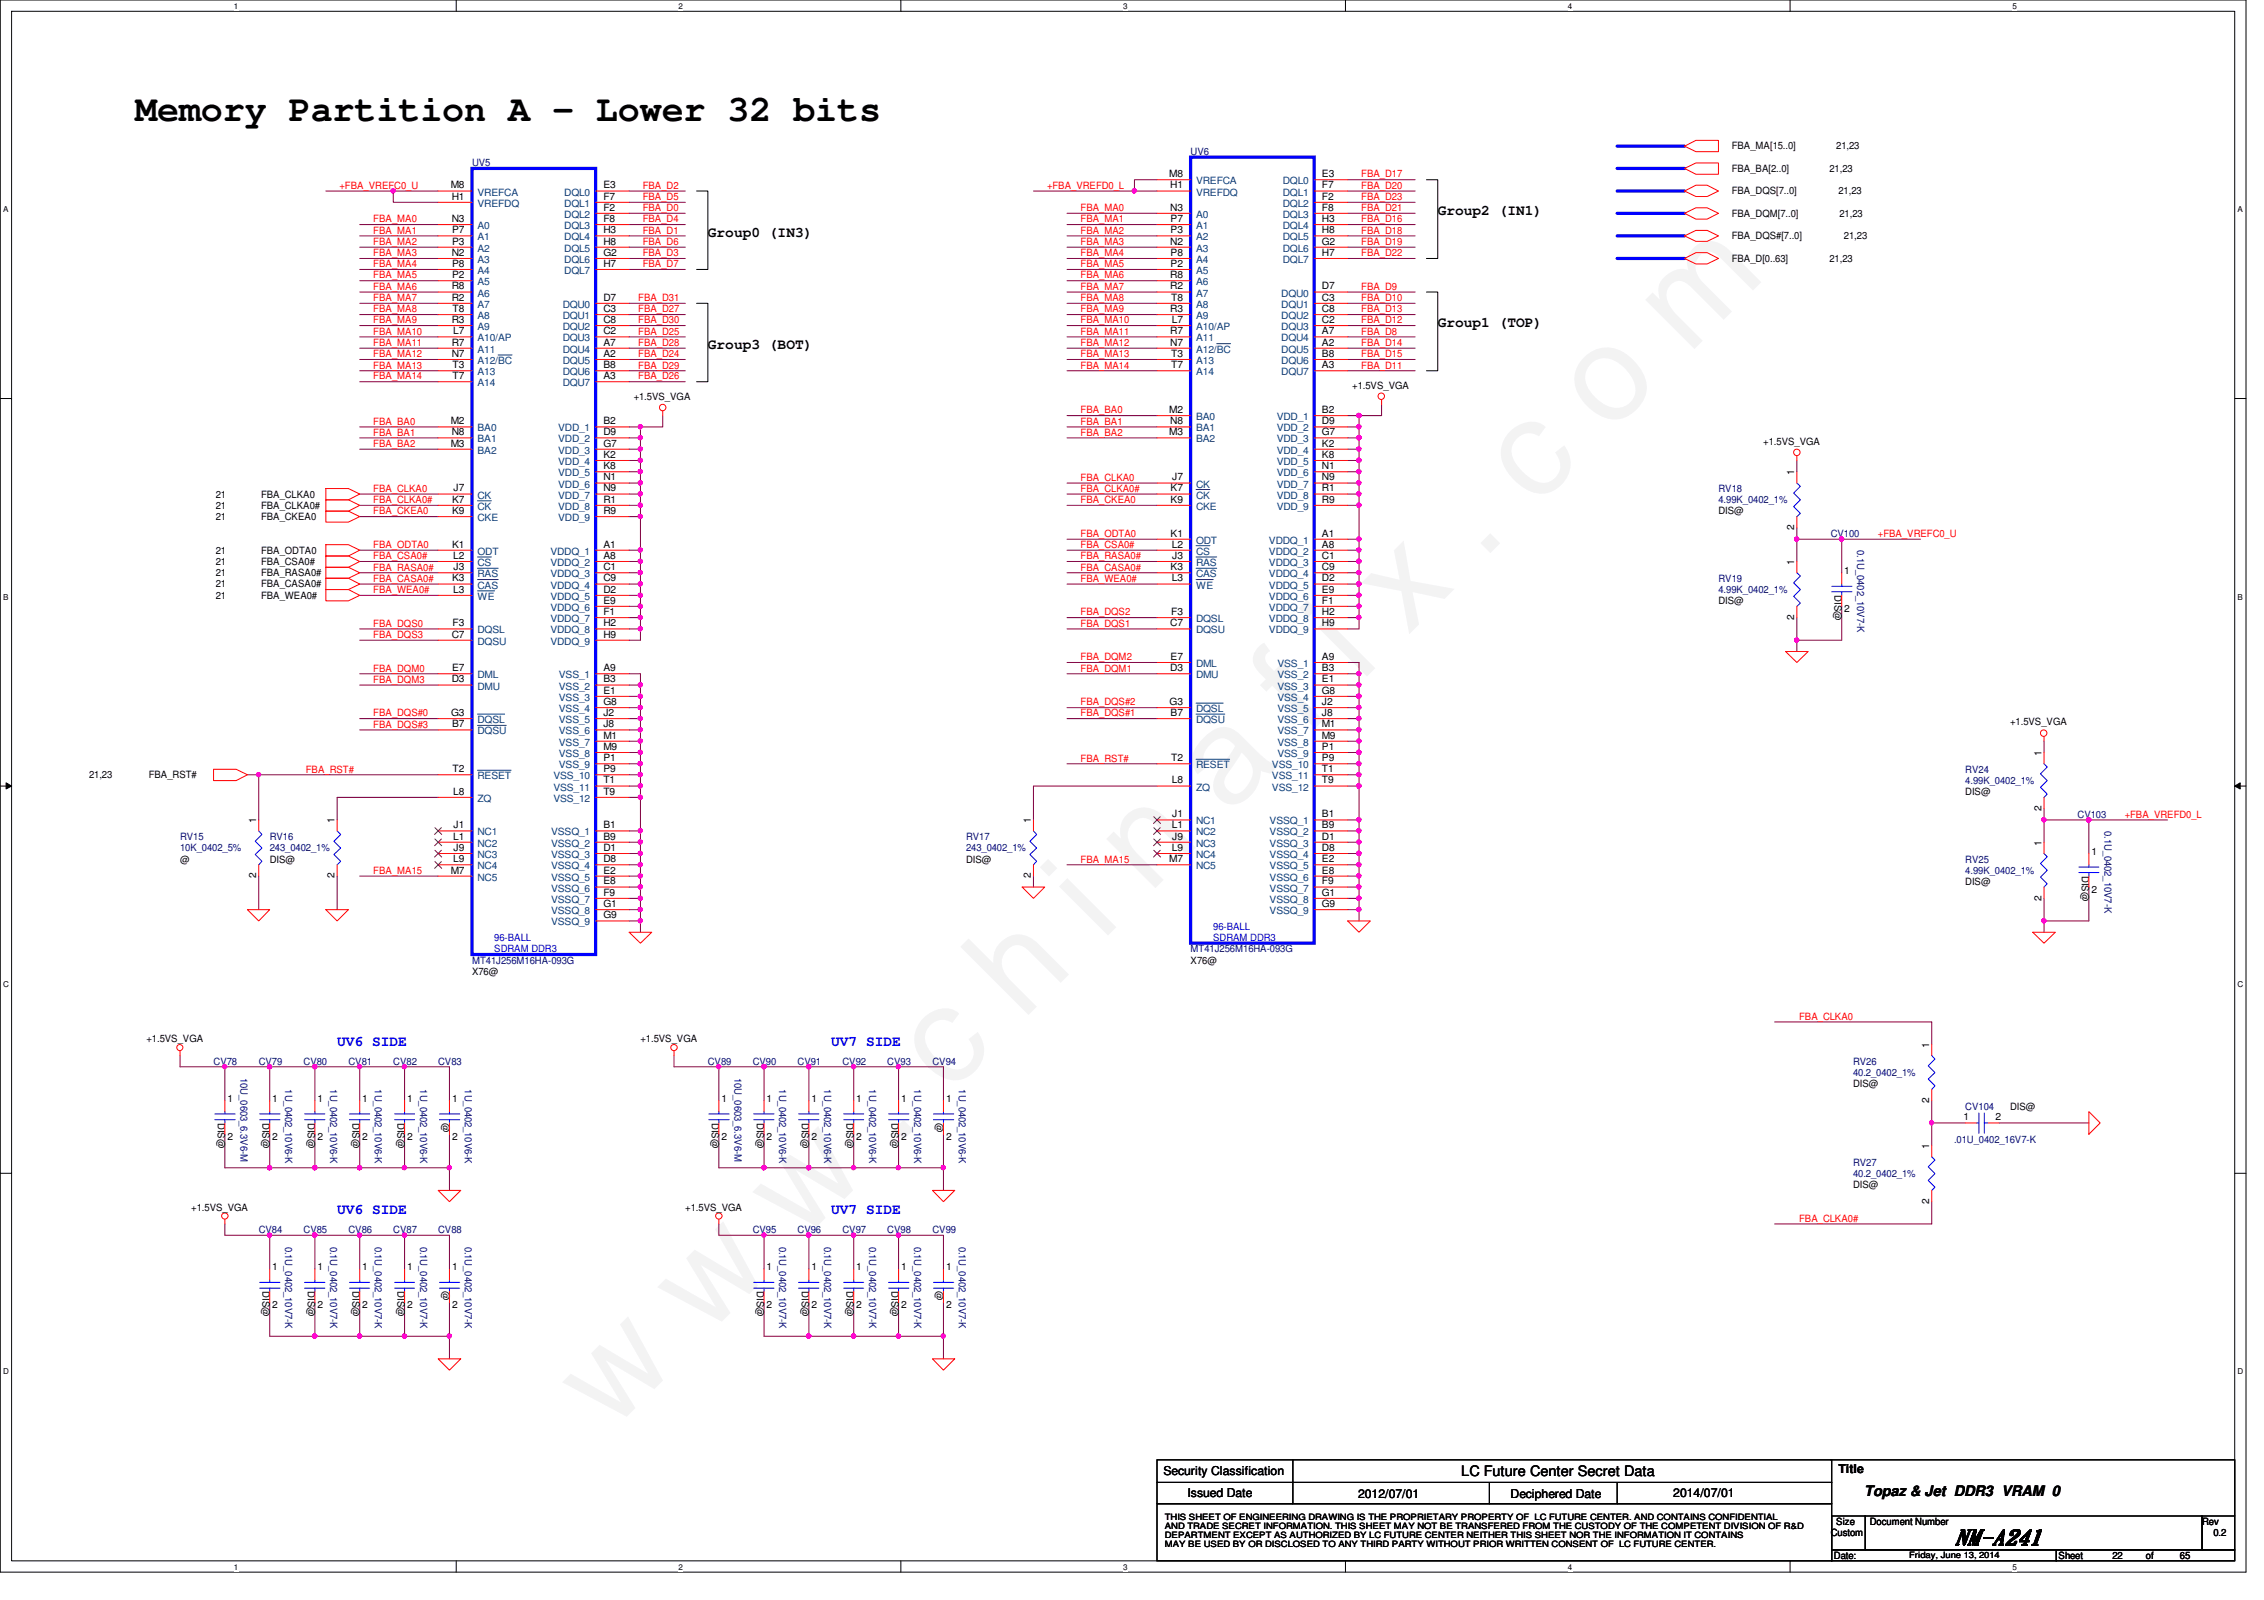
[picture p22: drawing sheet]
<svg xmlns="http://www.w3.org/2000/svg" width="297mm" height="210mm" viewBox="0 0 297 210" stroke-linecap="round" stroke-linejoin="round" font-family="sans-serif">
<defs><g id="words">
<text font-size="17.6" fill="#f0f" x="80.1" y="188" transform="rotate(-45 80.1 188)">w w w . c h i n a f i x . c o m</text>
<text font-size="4.8" x="17.7" y="15.9">Memory Partition A - Lower 32 bits</text>
<text font-size="2.8" x="256.4" y="202.7">NM-A241</text>
<g font-size="1.9">
<text x="188.6" y="28.2">Group2 (IN1)</text>
<text x="92.9" y="31.1">Group0 (IN3)</text>
<text x="92.9" y="45.8">Group3 (BOT)</text>
<text x="188.6" y="42.9">Group1 (TOP)</text>
<text x="191.7" y="193.7">LC Future Center Secret Data</text>
<text x="244.6" y="196.2">Topaz &amp; Jet DDR3 VRAM 0</text>
</g>
<g font-size="1.9" fill="#00f">
<text x="44.2" y="137.2">UV6 SIDE</text>
<text x="109" y="137.2">UV7 SIDE</text>
<text x="44.2" y="159.3">UV6 SIDE</text>
<text x="109" y="159.3">UV7 SIDE</text>
</g>
<g font-size="1.6">
<text x="152.7" y="193.5">Security Classification</text>
<text x="155.8" y="196.3">Issued Date</text>
<text x="178.2" y="196.5">2012/07/01</text>
<text x="198.2" y="196.5">Deciphered Date</text>
<text x="219.5" y="196.3">2014/07/01</text>
<text x="241.2" y="193.2">Title</text>
</g>
<g font-size="1.3" fill="#000080">
<text x="61.9" y="21.8">UV5</text>
<text x="156.2" y="20.4">UV6</text>
<text x="225.5" y="64.6">RV18</text>
<text x="225.5" y="66">4.99K_0402_1%</text>
<text x="240.2" y="70.4">CV100</text>
<text x="225.5" y="76.3">RV19</text>
<text x="225.5" y="77.8">4.99K_0402_1%</text>
<text x="243.7" y="72.2" transform="rotate(90 243.7 72.2)">0.1U_0402_10V7-K</text>
<text x="257.8" y="101.4">RV24</text>
<text x="257.8" y="102.8">4.99K_0402_1%</text>
<text x="272.6" y="107.3">CV103</text>
<text x="23.6" y="110.2">RV15</text>
<text x="23.6" y="111.7">10K_0402_5%</text>
<text x="35.4" y="110.2">RV16</text>
<text x="35.4" y="111.7">243_0402_1%</text>
<text x="126.7" y="110.2">RV17</text>
<text x="126.7" y="111.7">243_0402_1%</text>
<text x="257.8" y="113.2">RV25</text>
<text x="276.1" y="109" transform="rotate(90 276.1 109)">0.1U_0402_10V7-K</text>
<text x="257.8" y="114.6">4.99K_0402_1%</text>
<text x="156.2" y="124.9">MT41J256M16HA-093G</text>
<text x="61.9" y="126.4">MT41J256M16HA-093G</text>
<text x="28" y="139.7">CV78</text>
<text x="31.5" y="141.4" transform="rotate(90 31.5 141.4)">10U_0603_6.3V6-M</text>
<text x="33.9" y="139.7">CV79</text>
<text x="37.4" y="142.9" transform="rotate(90 37.4 142.9)">1U_0402_10V6-K</text>
<text x="39.8" y="139.7">CV80</text>
<text x="43.3" y="142.9" transform="rotate(90 43.3 142.9)">1U_0402_10V6-K</text>
<text x="45.7" y="139.7">CV81</text>
<text x="49.2" y="142.9" transform="rotate(90 49.2 142.9)">1U_0402_10V6-K</text>
<text x="51.6" y="139.7">CV82</text>
<text x="55.1" y="142.9" transform="rotate(90 55.1 142.9)">1U_0402_10V6-K</text>
<text x="57.5" y="139.7">CV83</text>
<text x="61" y="142.9" transform="rotate(90 61 142.9)">1U_0402_10V6-K</text>
<text x="92.9" y="139.7">CV89</text>
<text x="96.3" y="141.4" transform="rotate(90 96.3 141.4)">10U_0603_6.3V6-M</text>
<text x="98.8" y="139.7">CV90</text>
<text x="102.2" y="142.9" transform="rotate(90 102.2 142.9)">1U_0402_10V6-K</text>
<text x="104.6" y="139.7">CV91</text>
<text x="108.1" y="142.9" transform="rotate(90 108.1 142.9)">1U_0402_10V6-K</text>
<text x="110.5" y="139.7">CV92</text>
<text x="114" y="142.9" transform="rotate(90 114 142.9)">1U_0402_10V6-K</text>
<text x="116.4" y="139.7">CV93</text>
<text x="119.9" y="142.9" transform="rotate(90 119.9 142.9)">1U_0402_10V6-K</text>
<text x="122.3" y="139.7">CV94</text>
<text x="125.8" y="142.9" transform="rotate(90 125.8 142.9)">1U_0402_10V6-K</text>
<text x="243.1" y="139.7">RV26</text>
<text x="243.1" y="141.1">40.2_0402_1%</text>
<text x="256.4" y="150">.01U_0402_16V7-K</text>
<text x="257.8" y="145.6">CV104</text>
<text x="243.1" y="153">RV27</text>
<text x="243.1" y="154.4">40.2_0402_1%</text>
<text x="33.9" y="161.8">CV84</text>
<text x="39.8" y="161.8">CV85</text>
<text x="45.7" y="161.8">CV86</text>
<text x="51.6" y="161.8">CV87</text>
<text x="57.5" y="161.8">CV88</text>
<text x="98.8" y="161.8">CV95</text>
<text x="104.6" y="161.8">CV96</text>
<text x="110.5" y="161.8">CV97</text>
<text x="116.4" y="161.8">CV98</text>
<text x="122.3" y="161.8">CV99</text>
<text x="37.4" y="163.5" transform="rotate(90 37.4 163.5)">0.1U_0402_10V7-K</text>
<text x="43.3" y="163.5" transform="rotate(90 43.3 163.5)">0.1U_0402_10V7-K</text>
<text x="49.2" y="163.5" transform="rotate(90 49.2 163.5)">0.1U_0402_10V7-K</text>
<text x="55.1" y="163.5" transform="rotate(90 55.1 163.5)">0.1U_0402_10V7-K</text>
<text x="61" y="163.5" transform="rotate(90 61 163.5)">0.1U_0402_10V7-K</text>
<text x="102.2" y="163.5" transform="rotate(90 102.2 163.5)">0.1U_0402_10V7-K</text>
<text x="108.1" y="163.5" transform="rotate(90 108.1 163.5)">0.1U_0402_10V7-K</text>
<text x="114" y="163.5" transform="rotate(90 114 163.5)">0.1U_0402_10V7-K</text>
<text x="119.9" y="163.5" transform="rotate(90 119.9 163.5)">0.1U_0402_10V7-K</text>
<text x="125.8" y="163.5" transform="rotate(90 125.8 163.5)">0.1U_0402_10V7-K</text>
</g>
<g font-size="1.3">
<text x="153.4" y="23.2">M8</text>
<text x="173.4" y="23.2">E3</text>
<text x="227.2" y="19.6">FBA_MA[15..0]</text>
<text x="227.2" y="22.6">FBA_BA[2..0]</text>
<text x="240" y="22.6">21,23</text>
<text x="240.9" y="19.6">21,23</text>
<text x="59.1" y="24.7">M8</text>
<text x="59.3" y="29.1">N3</text>
<text x="59.3" y="26.2">H1</text>
<text x="79.2" y="24.7">E3</text>
<text x="79.2" y="26.2">F7</text>
<text x="79.2" y="27.6">F2</text>
<text x="79.2" y="29.1">F8</text>
<text x="153.5" y="27.6">N3</text>
<text x="153.5" y="24.7">H1</text>
<text x="153.6" y="29.1">P7</text>
<text x="173.4" y="24.7">F7</text>
<text x="173.4" y="26.2">F2</text>
<text x="173.4" y="27.6">F8</text>
<text x="173.4" y="29.1">H3</text>
<text x="227.2" y="28.4">FBA_DQM[7..0]</text>
<text x="227.2" y="25.5">FBA_DQS[7..0]</text>
<text x="241.2" y="25.5">21,23</text>
<text x="241.3" y="28.4">21,23</text>
<text x="59.3" y="33.6">N2</text>
<text x="59.3" y="32.1">P3</text>
<text x="59.3" y="35">P8</text>
<text x="59.3" y="30.6">P7</text>
<text x="79.2" y="30.6">H3</text>
<text x="79.2" y="32.1">H8</text>
<text x="79.2" y="33.6">G2</text>
<text x="79.2" y="35">H7</text>
<text x="153.5" y="32.1">N2</text>
<text x="153.6" y="30.6">P3</text>
<text x="153.6" y="33.6">P8</text>
<text x="153.6" y="35">P2</text>
<text x="173.4" y="30.6">H8</text>
<text x="173.4" y="32.1">G2</text>
<text x="173.4" y="33.6">H7</text>
<text x="227.2" y="34.3">FBA_D[0..63]</text>
<text x="227.2" y="31.4">FBA_DQS#[7..0]</text>
<text x="240" y="34.3">21,23</text>
<text x="241.9" y="31.4">21,23</text>
<text x="59.3" y="38">R8</text>
<text x="59.3" y="39.5">R2</text>
<text x="59.3" y="36.5">P2</text>
<text x="59.4" y="40.9">T8</text>
<text x="79.2" y="40.9">C3</text>
<text x="79.2" y="39.5">D7</text>
<text x="153.5" y="36.5">R8</text>
<text x="153.5" y="38">R2</text>
<text x="153.5" y="40.9">R3</text>
<text x="153.7" y="39.5">T8</text>
<text x="173.4" y="39.5">C3</text>
<text x="173.4" y="40.9">C8</text>
<text x="173.4" y="38">D7</text>
<text x="59.3" y="42.4">R3</text>
<text x="59.3" y="45.3">R7</text>
<text x="59.3" y="46.8">N7</text>
<text x="59.5" y="43.9">L7</text>
<text x="79.2" y="42.4">C8</text>
<text x="79.2" y="43.9">C2</text>
<text x="79.2" y="45.3">A7</text>
<text x="79.2" y="46.8">A2</text>
<text x="153.5" y="43.9">R7</text>
<text x="153.5" y="45.3">N7</text>
<text x="153.7" y="46.8">T3</text>
<text x="153.8" y="42.4">L7</text>
<text x="173.4" y="42.4">C2</text>
<text x="173.4" y="43.9">A7</text>
<text x="173.4" y="45.3">A2</text>
<text x="173.4" y="46.8">B8</text>
<text x="59.4" y="48.3">T3</text>
<text x="59.4" y="49.7">T7</text>
<text x="79.2" y="48.3">B8</text>
<text x="79.2" y="49.7">A3</text>
<text x="83.1" y="52.5">+1.5VS_VGA</text>
<text x="153.7" y="48.3">T7</text>
<text x="173.4" y="48.3">A3</text>
<text x="177.4" y="51">+1.5VS_VGA</text>
<text x="59.1" y="55.7">M2</text>
<text x="59.1" y="58.6">M3</text>
<text x="59.3" y="57.1">N8</text>
<text x="79.2" y="55.7">B2</text>
<text x="79.2" y="57.1">D9</text>
<text x="79.2" y="58.6">G7</text>
<text x="153.4" y="54.2">M2</text>
<text x="153.4" y="57.1">M3</text>
<text x="153.5" y="55.7">N8</text>
<text x="173.4" y="54.2">B2</text>
<text x="173.4" y="55.7">D9</text>
<text x="173.4" y="57.1">G7</text>
<text x="173.4" y="58.6">K2</text>
<text x="231.3" y="58.3">+1.5VS_VGA</text>
<text x="28.3" y="65.3">21</text>
<text x="34.2" y="65.3">FBA_CLKA0</text>
<text x="59.3" y="66">K7</text>
<text x="59.5" y="64.5">J7</text>
<text x="79.2" y="60.1">K2</text>
<text x="79.2" y="61.6">K8</text>
<text x="79.2" y="63">N1</text>
<text x="79.2" y="64.5">N9</text>
<text x="79.2" y="66">R1</text>
<text x="153.6" y="66">K9</text>
<text x="153.6" y="64.5">K7</text>
<text x="153.8" y="63">J7</text>
<text x="173.4" y="60.1">K8</text>
<text x="173.4" y="61.6">N1</text>
<text x="173.4" y="63">N9</text>
<text x="173.4" y="64.5">R1</text>
<text x="173.4" y="66">R9</text>
<text x="235.4" y="62.4" transform="rotate(-90 235.4 62.4)">1</text>
<text x="28.3" y="66.8">21</text>
<text x="28.3" y="68.2">21</text>
<text x="34.2" y="66.8">FBA_CLKA0#</text>
<text x="34.2" y="68.2">FBA_CKEA0</text>
<text x="59.3" y="67.4">K9</text>
<text x="59.3" y="71.8">K1</text>
<text x="79.2" y="67.4">R9</text>
<text x="79.2" y="71.8">A1</text>
<text x="153.6" y="70.4">K1</text>
<text x="153.8" y="71.8">L2</text>
<text x="173.4" y="70.4">A1</text>
<text x="173.4" y="71.8">A8</text>
<text x="225.5" y="67.5">DIS@</text>
<text x="235.4" y="69.6" transform="rotate(-90 235.4 69.6)">2</text>
<text x="28.3" y="72.6">21</text>
<text x="28.3" y="74.1">21</text>
<text x="28.3" y="75.6">21</text>
<text x="28.3" y="77">21</text>
<text x="34.2" y="72.6">FBA_ODTA0</text>
<text x="34.2" y="74.1">FBA_CSA0#</text>
<text x="34.2" y="75.6">FBA_RASA0#</text>
<text x="34.2" y="77">FBA_CASA0#</text>
<text x="59.3" y="76.3">K3</text>
<text x="59.5" y="77.8">L3</text>
<text x="59.5" y="73.3">L2</text>
<text x="59.5" y="74.8">J3</text>
<text x="79.2" y="73.3">A8</text>
<text x="79.2" y="74.8">C1</text>
<text x="79.2" y="76.3">C9</text>
<text x="79.2" y="77.8">D2</text>
<text x="153.6" y="74.8">K3</text>
<text x="153.8" y="76.3">L3</text>
<text x="153.8" y="73.3">J3</text>
<text x="173.4" y="73.3">C1</text>
<text x="173.4" y="74.8">C9</text>
<text x="173.4" y="77.8">E9</text>
<text x="173.4" y="76.3">D2</text>
<text x="235.4" y="74.1" transform="rotate(-90 235.4 74.1)">1</text>
<text x="242" y="75.3">1</text>
<text x="28.3" y="78.5">21</text>
<text x="34.2" y="78.5">FBA_WEA0#</text>
<text x="59.3" y="83.7">C7</text>
<text x="59.4" y="82.2">F3</text>
<text x="79.2" y="79.2">E9</text>
<text x="79.2" y="80.7">F1</text>
<text x="79.2" y="82.2">H2</text>
<text x="79.2" y="83.7">H9</text>
<text x="153.5" y="82.2">C7</text>
<text x="153.7" y="80.7">F3</text>
<text x="173.4" y="79.2">F1</text>
<text x="173.4" y="80.7">H2</text>
<text x="173.4" y="82.2">H9</text>
<text x="225.5" y="79.3">DIS@</text>
<text x="235.4" y="81.3" transform="rotate(-90 235.4 81.3)">2</text>
<text x="240.7" y="78.1" transform="rotate(90 240.7 78.1)">DIS@</text>
<text x="242" y="80.3">2</text>
<text x="59.3" y="89.5">D3</text>
<text x="59.3" y="88.1">E7</text>
<text x="79.2" y="88.1">A9</text>
<text x="79.2" y="89.5">B3</text>
<text x="153.5" y="88.1">D3</text>
<text x="153.6" y="86.6">E7</text>
<text x="173.4" y="86.6">A9</text>
<text x="173.4" y="89.5">E1</text>
<text x="173.4" y="88.1">B3</text>
<text x="59.2" y="93.9">G3</text>
<text x="59.3" y="95.4">B7</text>
<text x="79.2" y="91">E1</text>
<text x="79.2" y="92.5">G8</text>
<text x="79.2" y="93.9">J2</text>
<text x="79.2" y="95.4">J8</text>
<text x="153.5" y="92.5">G3</text>
<text x="153.6" y="93.9">B7</text>
<text x="173.4" y="91">G8</text>
<text x="173.4" y="92.5">J2</text>
<text x="173.4" y="93.9">J8</text>
<text x="173.4" y="95.4">M1</text>
<text x="263.7" y="95.2">+1.5VS_VGA</text>
<text x="59.4" y="101.3">T2</text>
<text x="79.2" y="96.9">M1</text>
<text x="79.2" y="98.4">M9</text>
<text x="79.2" y="99.9">P1</text>
<text x="79.2" y="101.3">P9</text>
<text x="153.7" y="99.9">T2</text>
<text x="173.4" y="96.9">M9</text>
<text x="173.4" y="98.4">P1</text>
<text x="173.4" y="99.9">P9</text>
<text x="173.4" y="101.3">T1</text>
<text x="267.8" y="99.2" transform="rotate(-90 267.8 99.2)">1</text>
<text x="11.7" y="102.1">21,23</text>
<text x="19.5" y="102.1">FBA_RST#</text>
<text x="33.6" y="108" transform="rotate(-90 33.6 108)">1</text>
<text x="43.9" y="108" transform="rotate(-90 43.9 108)">1</text>
<text x="59.5" y="104.3">L8</text>
<text x="79.2" y="102.8">T1</text>
<text x="79.2" y="104.3">T9</text>
<text x="135.3" y="108" transform="rotate(-90 135.3 108)">1</text>
<text x="153.8" y="102.8">L8</text>
<text x="153.8" y="107.2">J1</text>
<text x="173.4" y="107.2">B1</text>
<text x="173.4" y="102.8">T9</text>
<text x="257.8" y="104.3">DIS@</text>
<text x="267.8" y="106.4" transform="rotate(-90 267.8 106.4)">2</text>
<text x="23.6" y="113.2">@</text>
<text x="35.4" y="113.2">DIS@</text>
<text x="59.5" y="110.2">L1</text>
<text x="59.5" y="113.1">L9</text>
<text x="59.5" y="108.7">J1</text>
<text x="59.5" y="111.6">J9</text>
<text x="79.2" y="111.6">D1</text>
<text x="79.2" y="108.7">B1</text>
<text x="79.2" y="110.2">B9</text>
<text x="79.2" y="113.1">D8</text>
<text x="126.7" y="113.2">DIS@</text>
<text x="153.4" y="113.1">M7</text>
<text x="153.8" y="108.7">L1</text>
<text x="153.8" y="111.6">L9</text>
<text x="153.8" y="110.2">J9</text>
<text x="173.4" y="110.2">D1</text>
<text x="173.4" y="108.7">B9</text>
<text x="173.4" y="111.6">D8</text>
<text x="173.4" y="113.1">E2</text>
<text x="267.8" y="111" transform="rotate(-90 267.8 111)">1</text>
<text x="274.4" y="112.1">1</text>
<text x="33.6" y="115.2" transform="rotate(-90 33.6 115.2)">2</text>
<text x="43.9" y="115.2" transform="rotate(-90 43.9 115.2)">2</text>
<text x="59.1" y="114.6">M7</text>
<text x="79.2" y="114.6">E2</text>
<text x="79.2" y="116">E8</text>
<text x="79.2" y="117.5">F9</text>
<text x="79.2" y="119">G1</text>
<text x="135.3" y="115.2" transform="rotate(-90 135.3 115.2)">2</text>
<text x="173.4" y="114.6">E8</text>
<text x="173.4" y="116">F9</text>
<text x="173.4" y="117.5">G1</text>
<text x="173.4" y="119">G9</text>
<text x="257.8" y="116.1">DIS@</text>
<text x="267.8" y="118.2" transform="rotate(-90 267.8 118.2)">2</text>
<text x="273.1" y="114.9" transform="rotate(90 273.1 114.9)">DIS@</text>
<text x="274.4" y="117.1">2</text>
<text x="79.2" y="120.5">G9</text>
<text x="61.9" y="127.9">X76@</text>
<text x="156.2" y="126.4">X76@</text>
<text x="19.2" y="136.7">+1.5VS_VGA</text>
<text x="84" y="136.7">+1.5VS_VGA</text>
<text x="253.1" y="137.5" transform="rotate(-90 253.1 137.5)">1</text>
<text x="243.1" y="142.6">DIS@</text>
<text x="28.6" y="147.3" transform="rotate(90 28.6 147.3)">DIS@</text>
<text x="29.8" y="144.5">1</text>
<text x="29.8" y="149.5">2</text>
<text x="34.5" y="147.3" transform="rotate(90 34.5 147.3)">DIS@</text>
<text x="35.7" y="144.5">1</text>
<text x="35.7" y="149.5">2</text>
<text x="40.4" y="147.3" transform="rotate(90 40.4 147.3)">DIS@</text>
<text x="41.7" y="144.5">1</text>
<text x="41.7" y="149.5">2</text>
<text x="46.3" y="147.3" transform="rotate(90 46.3 147.3)">DIS@</text>
<text x="47.5" y="144.5">1</text>
<text x="47.5" y="149.5">2</text>
<text x="52.2" y="147.3" transform="rotate(90 52.2 147.3)">DIS@</text>
<text x="53.4" y="144.5">1</text>
<text x="53.4" y="149.5">2</text>
<text x="58" y="147.3" transform="rotate(90 58 147.3)">@</text>
<text x="59.3" y="144.5">1</text>
<text x="59.3" y="149.5">2</text>
<text x="93.4" y="147.3" transform="rotate(90 93.4 147.3)">DIS@</text>
<text x="94.7" y="144.5">1</text>
<text x="94.7" y="149.5">2</text>
<text x="99.3" y="147.3" transform="rotate(90 99.3 147.3)">DIS@</text>
<text x="100.6" y="144.5">1</text>
<text x="100.6" y="149.5">2</text>
<text x="105.2" y="147.3" transform="rotate(90 105.2 147.3)">DIS@</text>
<text x="106.5" y="144.5">1</text>
<text x="106.5" y="149.5">2</text>
<text x="111.1" y="147.3" transform="rotate(90 111.1 147.3)">DIS@</text>
<text x="112.3" y="144.5">1</text>
<text x="112.3" y="149.5">2</text>
<text x="117" y="147.3" transform="rotate(90 117 147.3)">DIS@</text>
<text x="118.2" y="144.5">1</text>
<text x="118.2" y="149.5">2</text>
<text x="122.8" y="147.3" transform="rotate(90 122.8 147.3)">@</text>
<text x="124.1" y="144.5">1</text>
<text x="124.1" y="149.5">2</text>
<text x="253.1" y="144.7" transform="rotate(-90 253.1 144.7)">2</text>
<text x="257.6" y="147">1</text>
<text x="261.8" y="147">2</text>
<text x="263.7" y="145.6">DIS@</text>
<text x="243.1" y="155.9">DIS@</text>
<text x="253.1" y="150.7" transform="rotate(-90 253.1 150.7)">1</text>
<text x="25.1" y="158.8">+1.5VS_VGA</text>
<text x="89.9" y="158.8">+1.5VS_VGA</text>
<text x="253.1" y="157.9" transform="rotate(-90 253.1 157.9)">2</text>
<text x="35.7" y="166.6">1</text>
<text x="41.7" y="166.6">1</text>
<text x="47.5" y="166.6">1</text>
<text x="53.4" y="166.6">1</text>
<text x="59.3" y="166.6">1</text>
<text x="100.6" y="166.6">1</text>
<text x="106.5" y="166.6">1</text>
<text x="112.3" y="166.6">1</text>
<text x="118.2" y="166.6">1</text>
<text x="124.1" y="166.6">1</text>
<text x="34.5" y="169.4" transform="rotate(90 34.5 169.4)">DIS@</text>
<text x="35.7" y="171.6">2</text>
<text x="40.4" y="169.4" transform="rotate(90 40.4 169.4)">DIS@</text>
<text x="41.7" y="171.6">2</text>
<text x="46.3" y="169.4" transform="rotate(90 46.3 169.4)">DIS@</text>
<text x="47.5" y="171.6">2</text>
<text x="52.2" y="169.4" transform="rotate(90 52.2 169.4)">DIS@</text>
<text x="53.4" y="171.6">2</text>
<text x="58" y="169.4" transform="rotate(90 58 169.4)">@</text>
<text x="59.3" y="171.6">2</text>
<text x="99.3" y="169.4" transform="rotate(90 99.3 169.4)">DIS@</text>
<text x="100.6" y="171.6">2</text>
<text x="105.2" y="169.4" transform="rotate(90 105.2 169.4)">DIS@</text>
<text x="106.5" y="171.6">2</text>
<text x="111.1" y="169.4" transform="rotate(90 111.1 169.4)">DIS@</text>
<text x="112.3" y="171.6">2</text>
<text x="117" y="169.4" transform="rotate(90 117 169.4)">DIS@</text>
<text x="118.2" y="171.6">2</text>
<text x="122.8" y="169.4" transform="rotate(90 122.8 169.4)">@</text>
<text x="124.1" y="171.6">2</text>
<text x="240.2" y="201.5">Custom</text>
<text x="240.9" y="200.1">Size</text>
<text x="245.3" y="200.1">Document Number</text>
<text x="288.9" y="200.1">Rev</text>
<text x="290.4" y="201.5">0.2</text>
<text x="240.6" y="204.5">Date:</text>
<text x="270.1" y="204.5">Sheet</text>
<text x="277.2" y="204.5">22</text>
<text x="281.6" y="204.5">of</text>
<text x="286" y="204.5">65</text>
</g>
<g font-size="1.3" fill="#f00">
<text x="178.6" y="23.3">FBA_D17</text>
<text x="44.5" y="24.8">+FBA_VREFC0_U</text>
<text x="49" y="29.2">FBA_MA0</text>
<text x="84.3" y="27.7">FBA_D0</text>
<text x="84.3" y="24.8">FBA_D2</text>
<text x="84.3" y="26.2">FBA_D5</text>
<text x="84.3" y="29.2">FBA_D4</text>
<text x="137.4" y="24.8">+FBA_VREFD0_L</text>
<text x="141.8" y="27.7">FBA_MA0</text>
<text x="141.8" y="29.2">FBA_MA1</text>
<text x="178.6" y="26.2">FBA_D23</text>
<text x="178.6" y="29.2">FBA_D16</text>
<text x="178.6" y="27.7">FBA_D21</text>
<text x="178.6" y="24.8">FBA_D20</text>
<text x="49" y="35.1">FBA_MA4</text>
<text x="49" y="30.6">FBA_MA1</text>
<text x="49" y="32.1">FBA_MA2</text>
<text x="49" y="33.6">FBA_MA3</text>
<text x="84.3" y="30.6">FBA_D1</text>
<text x="84.3" y="33.6">FBA_D3</text>
<text x="84.3" y="32.1">FBA_D6</text>
<text x="84.3" y="35.1">FBA_D7</text>
<text x="141.8" y="35.1">FBA_MA5</text>
<text x="141.8" y="30.6">FBA_MA2</text>
<text x="141.8" y="32.1">FBA_MA3</text>
<text x="141.8" y="33.6">FBA_MA4</text>
<text x="178.6" y="30.6">FBA_D18</text>
<text x="178.6" y="32.1">FBA_D19</text>
<text x="178.6" y="33.6">FBA_D22</text>
<text x="49" y="36.5">FBA_MA5</text>
<text x="49" y="38">FBA_MA6</text>
<text x="49" y="39.5">FBA_MA7</text>
<text x="49" y="41">FBA_MA8</text>
<text x="83.7" y="41">FBA_D27</text>
<text x="83.7" y="39.5">FBA_D31</text>
<text x="141.8" y="36.5">FBA_MA6</text>
<text x="141.8" y="38">FBA_MA7</text>
<text x="141.8" y="39.5">FBA_MA8</text>
<text x="141.8" y="41">FBA_MA9</text>
<text x="178.6" y="38">FBA_D9</text>
<text x="178.6" y="39.5">FBA_D10</text>
<text x="178.6" y="41">FBA_D13</text>
<text x="49" y="42.4">FBA_MA9</text>
<text x="49" y="43.9">FBA_MA10</text>
<text x="49" y="45.4">FBA_MA11</text>
<text x="49" y="46.9">FBA_MA12</text>
<text x="83.7" y="43.9">FBA_D25</text>
<text x="83.7" y="45.4">FBA_D28</text>
<text x="83.7" y="42.4">FBA_D30</text>
<text x="83.7" y="46.9">FBA_D24</text>
<text x="141.8" y="45.4">FBA_MA12</text>
<text x="141.8" y="46.9">FBA_MA13</text>
<text x="141.8" y="42.4">FBA_MA10</text>
<text x="141.8" y="43.9">FBA_MA11</text>
<text x="178.6" y="43.9">FBA_D8</text>
<text x="178.6" y="42.4">FBA_D12</text>
<text x="178.6" y="45.4">FBA_D14</text>
<text x="178.6" y="46.9">FBA_D15</text>
<text x="49" y="48.3">FBA_MA13</text>
<text x="49" y="49.8">FBA_MA14</text>
<text x="83.7" y="49.8">FBA_D26</text>
<text x="83.7" y="48.3">FBA_D29</text>
<text x="141.8" y="48.3">FBA_MA14</text>
<text x="178.6" y="48.3">FBA_D11</text>
<text x="49" y="55.7">FBA_BA0</text>
<text x="49" y="58.6">FBA_BA2</text>
<text x="49" y="57.1">FBA_BA1</text>
<text x="141.8" y="57.1">FBA_BA2</text>
<text x="141.8" y="55.7">FBA_BA1</text>
<text x="141.8" y="54.2">FBA_BA0</text>
<text x="49" y="66">FBA_CLKA0#</text>
<text x="49" y="64.5">FBA_CLKA0</text>
<text x="141.8" y="64.5">FBA_CLKA0#</text>
<text x="141.8" y="63.1">FBA_CLKA0</text>
<text x="141.8" y="66">FBA_CKEA0</text>
<text x="49" y="71.9">FBA_ODTA0</text>
<text x="49" y="67.5">FBA_CKEA0</text>
<text x="141.8" y="71.9">FBA_CSA0#</text>
<text x="141.8" y="70.4">FBA_ODTA0</text>
<text x="246.4" y="70.4">+FBA_VREFC0_U</text>
<text x="49" y="76.3">FBA_CASA0#</text>
<text x="49" y="77.8">FBA_WEA0#</text>
<text x="49" y="73.4">FBA_CSA0#</text>
<text x="49" y="74.8">FBA_RASA0#</text>
<text x="141.8" y="73.4">FBA_RASA0#</text>
<text x="141.8" y="74.8">FBA_CASA0#</text>
<text x="141.8" y="76.3">FBA_WEA0#</text>
<text x="49" y="83.7">FBA_DQS3</text>
<text x="49" y="82.2">FBA_DQS0</text>
<text x="141.8" y="80.7">FBA_DQS2</text>
<text x="141.8" y="82.2">FBA_DQS1</text>
<text x="49" y="89.6">FBA_DQM3</text>
<text x="49" y="88.1">FBA_DQM0</text>
<text x="141.8" y="86.6">FBA_DQM2</text>
<text x="141.8" y="88.1">FBA_DQM1</text>
<text x="49" y="95.5">FBA_DQS#3</text>
<text x="49" y="94">FBA_DQS#0</text>
<text x="141.8" y="94">FBA_DQS#1</text>
<text x="141.8" y="92.5">FBA_DQS#2</text>
<text x="40.1" y="101.3">FBA_RST#</text>
<text x="141.8" y="99.9">FBA_RST#</text>
<text x="278.8" y="107.3">+FBA_VREFD0_L</text>
<text x="141.8" y="113.2">FBA_MA15</text>
<text x="49" y="114.6">FBA_MA15</text>
<text x="236" y="133.8">FBA_CLKA0</text>
<text x="236" y="160.3">FBA_CLKA0#</text>
</g>
<g font-size="1.3" fill="#004080">
<text x="62.6" y="25.7">VREFCA</text>
<text x="62.6" y="27.1">VREFDQ</text>
<text x="74" y="25.7">DQL0</text>
<text x="74" y="27.1">DQL1</text>
<text x="74" y="28.6">DQL2</text>
<text x="156.9" y="24.2">VREFCA</text>
<text x="156.9" y="28.6">A0</text>
<text x="156.9" y="25.7">VREFDQ</text>
<text x="168.3" y="24.2">DQL0</text>
<text x="168.3" y="25.7">DQL1</text>
<text x="168.3" y="27.1">DQL2</text>
<text x="168.3" y="28.6">DQL3</text>
<text x="62.6" y="33">A2</text>
<text x="62.6" y="34.5">A3</text>
<text x="62.6" y="35.9">A4</text>
<text x="62.6" y="30.1">A0</text>
<text x="62.6" y="31.5">A1</text>
<text x="74" y="30.1">DQL3</text>
<text x="74" y="31.5">DQL4</text>
<text x="74" y="33">DQL5</text>
<text x="74" y="34.5">DQL6</text>
<text x="74" y="35.9">DQL7</text>
<text x="156.9" y="31.5">A2</text>
<text x="156.9" y="33">A3</text>
<text x="156.9" y="34.5">A4</text>
<text x="156.9" y="35.9">A5</text>
<text x="156.9" y="30.1">A1</text>
<text x="168.3" y="30.1">DQL4</text>
<text x="168.3" y="31.5">DQL5</text>
<text x="168.3" y="33">DQL6</text>
<text x="168.3" y="34.5">DQL7</text>
<text x="62.6" y="37.4">A5</text>
<text x="62.6" y="38.9">A6</text>
<text x="62.6" y="40.4">A7</text>
<text x="62.6" y="41.9">A8</text>
<text x="73.8" y="41.9">DQU1</text>
<text x="73.8" y="40.4">DQU0</text>
<text x="156.9" y="37.4">A6</text>
<text x="156.9" y="38.9">A7</text>
<text x="156.9" y="40.4">A8</text>
<text x="156.9" y="41.9">A9</text>
<text x="168.1" y="40.4">DQU1</text>
<text x="168.1" y="41.9">DQU2</text>
<text x="168.1" y="38.9">DQU0</text>
<text x="62.6" y="43.3">A9</text>
<text x="62.6" y="44.8">A10/AP</text>
<text x="62.6" y="46.3">A11</text>
<text x="62.6" y="47.8">A12/BC</text>
<text x="73.8" y="43.3">DQU2</text>
<text x="73.8" y="44.8">DQU3</text>
<text x="73.8" y="46.3">DQU4</text>
<text x="73.8" y="47.8">DQU5</text>
<text x="156.9" y="43.3">A10/AP</text>
<text x="156.9" y="44.8">A11</text>
<text x="156.9" y="46.3">A12/BC</text>
<text x="156.9" y="47.8">A13</text>
<text x="168.1" y="43.3">DQU3</text>
<text x="168.1" y="44.8">DQU4</text>
<text x="168.1" y="46.3">DQU5</text>
<text x="168.1" y="47.8">DQU6</text>
<text x="62.6" y="49.2">A13</text>
<text x="62.6" y="50.7">A14</text>
<text x="73.8" y="49.2">DQU6</text>
<text x="73.8" y="50.7">DQU7</text>
<text x="156.9" y="49.2">A14</text>
<text x="168.1" y="49.2">DQU7</text>
<text x="62.6" y="56.6">BA0</text>
<text x="62.6" y="58">BA1</text>
<text x="62.6" y="59.5">BA2</text>
<text x="73.2" y="56.6">VDD_1</text>
<text x="73.2" y="58">VDD_2</text>
<text x="73.2" y="59.5">VDD_3</text>
<text x="156.9" y="55.1">BA0</text>
<text x="156.9" y="56.6">BA1</text>
<text x="156.9" y="58">BA2</text>
<text x="167.5" y="55.1">VDD_1</text>
<text x="167.5" y="56.6">VDD_2</text>
<text x="167.5" y="58">VDD_3</text>
<text x="167.5" y="59.5">VDD_4</text>
<text x="62.6" y="65.4">CK</text>
<text x="73.2" y="61">VDD_4</text>
<text x="73.2" y="62.5">VDD_5</text>
<text x="73.2" y="64">VDD_6</text>
<text x="73.2" y="65.4">VDD_7</text>
<text x="156.9" y="64">CK</text>
<text x="156.9" y="65.4">CK</text>
<text x="167.5" y="61">VDD_5</text>
<text x="167.5" y="62.5">VDD_6</text>
<text x="167.5" y="64">VDD_7</text>
<text x="167.5" y="65.4">VDD_8</text>
<text x="62.6" y="68.4">CKE</text>
<text x="62.6" y="66.9">CK</text>
<text x="73.2" y="66.9">VDD_8</text>
<text x="73.2" y="68.4">VDD_9</text>
<text x="156.9" y="66.9">CKE</text>
<text x="156.9" y="71.3">ODT</text>
<text x="166.5" y="71.3">VDDQ_1</text>
<text x="167.5" y="66.9">VDD_9</text>
<text x="62.6" y="75.7">RAS</text>
<text x="62.6" y="77.2">CAS</text>
<text x="62.6" y="74.3">CS</text>
<text x="62.6" y="72.8">ODT</text>
<text x="72.2" y="72.8">VDDQ_1</text>
<text x="72.2" y="74.3">VDDQ_2</text>
<text x="72.2" y="75.7">VDDQ_3</text>
<text x="72.2" y="77.2">VDDQ_4</text>
<text x="156.9" y="77.2">WE</text>
<text x="156.9" y="74.3">RAS</text>
<text x="156.9" y="75.7">CAS</text>
<text x="156.9" y="72.8">CS</text>
<text x="166.5" y="72.8">VDDQ_2</text>
<text x="166.5" y="74.3">VDDQ_3</text>
<text x="166.5" y="75.7">VDDQ_4</text>
<text x="166.5" y="77.2">VDDQ_5</text>
<text x="62.6" y="78.7">WE</text>
<text x="62.6" y="83.1">DQSL</text>
<text x="72.2" y="80.1">VDDQ_6</text>
<text x="72.2" y="81.6">VDDQ_7</text>
<text x="72.2" y="83.1">VDDQ_8</text>
<text x="72.2" y="78.7">VDDQ_5</text>
<text x="156.9" y="81.6">DQSL</text>
<text x="156.9" y="83.1">DQSU</text>
<text x="166.5" y="78.7">VDDQ_6</text>
<text x="166.5" y="80.1">VDDQ_7</text>
<text x="166.5" y="81.6">VDDQ_8</text>
<text x="166.5" y="83.1">VDDQ_9</text>
<text x="62.6" y="89">DML</text>
<text x="62.6" y="84.6">DQSU</text>
<text x="72.2" y="84.6">VDDQ_9</text>
<text x="73.3" y="89">VSS_1</text>
<text x="156.9" y="89">DMU</text>
<text x="156.9" y="87.5">DML</text>
<text x="167.6" y="87.5">VSS_1</text>
<text x="167.6" y="89">VSS_2</text>
<text x="62.6" y="90.5">DMU</text>
<text x="62.6" y="94.9">DQSL</text>
<text x="73.3" y="91.9">VSS_3</text>
<text x="73.3" y="90.5">VSS_2</text>
<text x="73.3" y="93.4">VSS_4</text>
<text x="73.3" y="94.9">VSS_5</text>
<text x="156.9" y="94.9">DQSU</text>
<text x="156.9" y="93.4">DQSL</text>
<text x="167.6" y="90.5">VSS_3</text>
<text x="167.6" y="91.9">VSS_4</text>
<text x="167.6" y="93.4">VSS_5</text>
<text x="167.6" y="94.9">VSS_6</text>
<text x="62.6" y="96.4">DQSU</text>
<text x="73.3" y="96.4">VSS_6</text>
<text x="73.3" y="97.8">VSS_7</text>
<text x="73.3" y="99.3">VSS_8</text>
<text x="73.3" y="100.8">VSS_9</text>
<text x="156.9" y="100.8">RESET</text>
<text x="166.9" y="100.8">VSS_10</text>
<text x="167.6" y="96.4">VSS_7</text>
<text x="167.6" y="97.8">VSS_8</text>
<text x="167.6" y="99.3">VSS_9</text>
<text x="62.6" y="105.2">ZQ</text>
<text x="62.6" y="102.2">RESET</text>
<text x="72.6" y="102.2">VSS_10</text>
<text x="72.6" y="103.7">VSS_11</text>
<text x="72.6" y="105.2">VSS_12</text>
<text x="156.9" y="103.7">ZQ</text>
<text x="166.9" y="102.2">VSS_11</text>
<text x="166.9" y="103.7">VSS_12</text>
<text x="62.6" y="109.6">NC1</text>
<text x="62.6" y="111.1">NC2</text>
<text x="62.6" y="112.6">NC3</text>
<text x="72.3" y="112.6">VSSQ_3</text>
<text x="72.3" y="109.6">VSSQ_1</text>
<text x="72.3" y="111.1">VSSQ_2</text>
<text x="156.9" y="108.2">NC1</text>
<text x="156.9" y="109.6">NC2</text>
<text x="156.9" y="111.1">NC3</text>
<text x="156.9" y="112.6">NC4</text>
<text x="166.6" y="111.1">VSSQ_3</text>
<text x="166.6" y="108.2">VSSQ_1</text>
<text x="166.6" y="109.6">VSSQ_2</text>
<text x="166.6" y="112.6">VSSQ_4</text>
<text x="62.6" y="115.5">NC5</text>
<text x="62.6" y="114">NC4</text>
<text x="72.3" y="114">VSSQ_4</text>
<text x="72.3" y="115.5">VSSQ_5</text>
<text x="72.3" y="117">VSSQ_6</text>
<text x="72.3" y="118.4">VSSQ_7</text>
<text x="72.3" y="119.9">VSSQ_8</text>
<text x="156.9" y="114">NC5</text>
<text x="166.6" y="114">VSSQ_5</text>
<text x="166.6" y="115.5">VSSQ_6</text>
<text x="166.6" y="117">VSSQ_7</text>
<text x="166.6" y="118.4">VSSQ_8</text>
<text x="166.6" y="119.9">VSSQ_9</text>
<text x="72.3" y="121.4">VSSQ_9</text>
</g>
<g font-size="1.3" fill="#00f">
<text x="64.9" y="123.5">96-BALL</text>
<text x="64.9" y="124.9">SDRAM DDR3</text>
<text x="159.2" y="122">96-BALL</text>
<text x="159.2" y="123.5">SDRAM DDR3</text>
</g>
<g font-size="1.1">
<text x="30.7" y="1.1">1</text>
<text x="89" y="1.1">2</text>
<text x="147.4" y="1.1">3</text>
<text x="205.7" y="1.1">4</text>
<text x="264" y="1.1">5</text>
<text x=".4" y="27.9">A</text>
<text x="293.6" y="27.9">A</text>
<text x=".4" y="78.7">B</text>
<text x="293.6" y="78.7">B</text>
<text x=".4" y="129.5">C</text>
<text x="293.6" y="129.5">C</text>
<text x=".4" y="180.3">D</text>
<text x="293.6" y="180.3">D</text>
<text x="152.8" y="201.8">DEPARTMENT EXCEPT AS AUTHORIZED BY LC FUTURE CENTER NEITHER THIS SHEET NOR THE INFORMATION IT CONTAINS</text>
<text x="152.8" y="202.9">MAY BE USED BY OR DISCLOSED TO ANY THIRD PARTY WITHOUT PRIOR WRITTEN CONSENT OF LC FUTURE CENTER.</text>
<text x="152.8" y="199.4">THIS SHEET OF ENGINEERING DRAWING IS THE PROPRIETARY PROPERTY OF LC FUTURE CENTER. AND CONTAINS CONFIDENTIAL</text>
<text x="152.8" y="200.6">AND TRADE SECRET INFORMATION. THIS SHEET MAY NOT BE TRANSFERED FROM THE CUSTODY OF THE COMPETENT DIVISION OF R&amp;D</text>
<text x="30.7" y="205.9">1</text>
<text x="89" y="205.9">2</text>
<text x="147.4" y="205.9">3</text>
<text x="205.7" y="205.9">4</text>
<text x="250.5" y="204.4">Friday, June 13, 2014</text>
<text x="264" y="205.9">5</text>
</g>
</g></defs>
<path d="M0 0h294.7v206.2h-294.7zM1.5 1.5h291.7v203.3h-291.7z" fill="none" stroke="#000" stroke-width=".13"/>
<g fill="#fff">
<path d="M30.7 .2h.6v1.2h-.6z"/>
<path d="M30.7 204.9h.6v1.2h-.6z"/>
</g>
<path d="M59.9 0v1.5M59.9 204.8v1.4" fill="none" stroke="#000" stroke-width=".13"/>
<g fill="#fff">
<path d="M89 .2h.6v1.2h-.6z"/>
<path d="M89 204.9h.6v1.2h-.6z"/>
</g>
<path d="M118.2 0v1.5M118.2 204.8v1.4" fill="none" stroke="#000" stroke-width=".13"/>
<g fill="#fff">
<path d="M147.4 .2h.6v1.2h-.6z"/>
<path d="M147.4 204.9h.6v1.2h-.6z"/>
</g>
<path d="M176.5 0v1.5M176.5 204.8v1.4" fill="none" stroke="#000" stroke-width=".13"/>
<g fill="#fff">
<path d="M205.7 .2h.6v1.2h-.6z"/>
<path d="M205.7 204.9h.6v1.2h-.6z"/>
</g>
<path d="M234.9 0v1.5M234.9 204.8v1.4" fill="none" stroke="#000" stroke-width=".13"/>
<g fill="#fff">
<path d="M264 .2h.6v1.2h-.6z"/>
<path d="M264 204.9h.6v1.2h-.6z"/>
<path d="M.4 26.9h.7v1.2h-.7z"/>
<path d="M293.6 26.9h.7v1.2h-.7z"/>
<path d="M.4 77.7h.7v1.2h-.7z"/>
<path d="M293.6 77.7h.7v1.2h-.7z"/>
</g>
<path d="M0 52.3h1.5M293.2 52.3h1.5" fill="none" stroke="#000" stroke-width=".13"/>
<g fill="#fff">
<path d="M.4 128.5h.8v1.2h-.8z"/>
<path d="M293.6 128.5h.7v1.2h-.7z"/>
</g>
<path d="M0 103.1h1.5M.8 102.7l.7 .4-.7 .4zM293.2 103.1l.7-.4v.8zM293.2 103.1h1.5" fill="none" stroke="#000" stroke-width=".13"/>
<path d="M.8 102.7l.7 .4-.7 .4zM293.2 103.1l.7-.4v.8z" fill="#000"/>
<g fill="#fff">
<path d="M.4 179.3h.8v1.2h-.8z"/>
<path d="M293.6 179.3h.7v1.2h-.7z"/>
</g>
<path d="M187.2 23.6h1.4v10.3h-1.4M0 153.9h1.5M293.2 153.9h1.5" fill="none" stroke="#000" stroke-width=".13"/>
<path d="M47.2 66.3h10.3M47.2 64.8h10.3M47.2 76.6h10.3M47.2 78.1h10.3M47.2 73.7h10.3M47.2 72.2h10.3M47.2 75.1h10.3M57.5 101.6h-23.6v6" fill="none" stroke="#800040" stroke-width=".13"/>
<circle cx="33.9" cy="101.6" r=".29" fill="#f0f"/>
<circle cx="33.9" cy="101.6" r=".29" fill="none" stroke="#f0f" stroke-width=".13"/>
<g fill="none" stroke="#800040" stroke-width=".13">
<path d="M47.2 35.3h10.3M47.2 36.8h10.3M47.2 29.5h10.3M47.2 38.3h10.3M47.2 30.9h10.3M47.2 39.8h10.3M47.2 32.4h10.3M47.2 33.9h10.3M47.2 42.7h10.3M47.2 44.2h10.3M47.2 45.7h10.3M47.2 47.2h10.3"/>
<path d="M47.2 48.6h10.3M47.2 50.1h10.3M47.2 41.3h10.3M47.2 67.8h10.3M241.6 70.7h10.4M47.2 89.9h10.3M47.2 84h10.3M47.2 95.8h10.3M47.2 94.3h10.3M47.2 88.4h10.3M47.2 82.5h10.3M32.5 101.6h1.4"/>
<path d="M33.9 114.9v4.4M44.2 114.9v4.4M57.5 104.6h-13.3v3"/>
</g>
<circle cx="241.6" cy="70.7" r=".29" fill="#f0f"/>
<circle cx="241.6" cy="70.7" r=".29" fill="none" stroke="#f0f" stroke-width=".13"/>
<path d="M241.6 70.7v4.4" fill="none" stroke="#800040" stroke-width=".13"/>
<circle cx="241.6" cy="70.7" r=".29" fill="#f0f"/>
<circle cx="241.6" cy="70.7" r=".29" fill="none" stroke="#f0f" stroke-width=".13"/>
<path d="M235.8 70.7h5.8" fill="none" stroke="#800040" stroke-width=".13"/>
<circle cx="241.6" cy="70.7" r=".29" fill="#f0f"/>
<circle cx="241.6" cy="70.7" r=".29" fill="none" stroke="#f0f" stroke-width=".13"/>
<path d="M47.2 56h10.3M47.2 58.9h10.3M47.2 57.4h10.3M241.6 79.5v4.5h-5.8M23.6 138.5v1.5M29.5 148.8v4.4M35.4 148.8v4.4M41.3 148.8v4.4M59 153.2v3" fill="none" stroke="#800040" stroke-width=".13"/>
<circle cx="58.9" cy="153.2" r=".29" fill="#f0f"/>
<circle cx="58.9" cy="153.2" r=".29" fill="none" stroke="#f0f" stroke-width=".13"/>
<path d="M29.5 140v4.4M35.4 140v4.4M47.2 140h-5.9v4.4" fill="none" stroke="#800040" stroke-width=".13"/>
<circle cx="41.3" cy="139.9" r=".29" fill="#f0f"/>
<circle cx="41.3" cy="139.9" r=".29" fill="none" stroke="#f0f" stroke-width=".13"/>
<path d="M53.1 140h-5.9v4.4" fill="none" stroke="#800040" stroke-width=".13"/>
<circle cx="47.2" cy="139.9" r=".29" fill="#f0f"/>
<circle cx="47.2" cy="139.9" r=".29" fill="none" stroke="#f0f" stroke-width=".13"/>
<path d="M23.6 140h5.9M59 140h-5.9v4.4M59 148.8v4.4" fill="none" stroke="#800040" stroke-width=".13"/>
<circle cx="53.1" cy="139.9" r=".29" fill="#f0f"/>
<circle cx="53.1" cy="139.9" r=".29" fill="none" stroke="#f0f" stroke-width=".13"/>
<path d="M41.3 153.2h5.9" fill="none" stroke="#800040" stroke-width=".13"/>
<circle cx="47.2" cy="153.2" r=".29" fill="#f0f"/>
<circle cx="47.2" cy="153.2" r=".29" fill="none" stroke="#f0f" stroke-width=".13"/>
<circle cx="41.3" cy="153.2" r=".29" fill="#f0f"/>
<circle cx="41.3" cy="153.2" r=".29" fill="none" stroke="#f0f" stroke-width=".13"/>
<path d="M53.1 148.8v4.4h5.9" fill="none" stroke="#800040" stroke-width=".13"/>
<circle cx="53.1" cy="153.2" r=".29" fill="#f0f"/>
<circle cx="53.1" cy="153.2" r=".29" fill="none" stroke="#f0f" stroke-width=".13"/>
<path d="M59 140v4.4M47.2 148.8v4.4h5.9" fill="none" stroke="#800040" stroke-width=".13"/>
<circle cx="47.2" cy="153.2" r=".29" fill="#f0f"/>
<circle cx="47.2" cy="153.2" r=".29" fill="none" stroke="#f0f" stroke-width=".13"/>
<path d="M35.4 153.2h5.9" fill="none" stroke="#800040" stroke-width=".13"/>
<circle cx="41.3" cy="153.2" r=".29" fill="#f0f"/>
<circle cx="41.3" cy="153.2" r=".29" fill="none" stroke="#f0f" stroke-width=".13"/>
<circle cx="35.4" cy="153.2" r=".29" fill="#f0f"/>
<circle cx="35.4" cy="153.2" r=".29" fill="none" stroke="#f0f" stroke-width=".13"/>
<path d="M29.5 153.2h5.9" fill="none" stroke="#800040" stroke-width=".13"/>
<circle cx="35.4" cy="153.2" r=".29" fill="#f0f"/>
<circle cx="35.4" cy="153.2" r=".29" fill="none" stroke="#f0f" stroke-width=".13"/>
<path d="M35.4 140h5.9" fill="none" stroke="#800040" stroke-width=".13"/>
<circle cx="41.3" cy="139.9" r=".29" fill="#f0f"/>
<circle cx="41.3" cy="139.9" r=".29" fill="none" stroke="#f0f" stroke-width=".13"/>
<circle cx="35.4" cy="139.9" r=".29" fill="#f0f"/>
<circle cx="35.4" cy="139.9" r=".29" fill="none" stroke="#f0f" stroke-width=".13"/>
<path d="M29.5 140h5.9" fill="none" stroke="#800040" stroke-width=".13"/>
<circle cx="35.4" cy="139.9" r=".29" fill="#f0f"/>
<circle cx="35.4" cy="139.9" r=".29" fill="none" stroke="#f0f" stroke-width=".13"/>
<circle cx="29.5" cy="139.9" r=".29" fill="#f0f"/>
<circle cx="29.5" cy="139.9" r=".29" fill="none" stroke="#f0f" stroke-width=".13"/>
<path d="M212.2 19.2h8.8M212.2 22.1h8.8" fill="none" stroke="#00f" stroke-width=".42"/>
<path d="M35.4 170.9v4.4M41.3 170.9v4.4M59 175.3v3" fill="none" stroke="#800040" stroke-width=".13"/>
<circle cx="58.9" cy="175.3" r=".29" fill="#f0f"/>
<circle cx="58.9" cy="175.3" r=".29" fill="none" stroke="#f0f" stroke-width=".13"/>
<path d="M35.4 175.3h5.9M59 170.9v4.4" fill="none" stroke="#800040" stroke-width=".13"/>
<circle cx="41.3" cy="175.3" r=".29" fill="#f0f"/>
<circle cx="41.3" cy="175.3" r=".29" fill="none" stroke="#f0f" stroke-width=".13"/>
<path d="M47.2 175.3h5.9" fill="none" stroke="#800040" stroke-width=".13"/>
<circle cx="47.2" cy="175.3" r=".29" fill="#f0f"/>
<circle cx="47.2" cy="175.3" r=".29" fill="none" stroke="#f0f" stroke-width=".13"/>
<path d="M47.2 170.9v4.4M53.1 175.3h5.9" fill="none" stroke="#800040" stroke-width=".13"/>
<circle cx="53.1" cy="175.3" r=".29" fill="#f0f"/>
<circle cx="53.1" cy="175.3" r=".29" fill="none" stroke="#f0f" stroke-width=".13"/>
<path d="M41.3 175.3h5.9M53.1 170.9v4.4" fill="none" stroke="#800040" stroke-width=".13"/>
<circle cx="47.2" cy="175.3" r=".29" fill="#f0f"/>
<circle cx="47.2" cy="175.3" r=".29" fill="none" stroke="#f0f" stroke-width=".13"/>
<circle cx="41.3" cy="175.3" r=".29" fill="#f0f"/>
<circle cx="41.3" cy="175.3" r=".29" fill="none" stroke="#f0f" stroke-width=".13"/>
<path d="M35.4 162.1v4.4M47.2 162.1h-5.9v4.4" fill="none" stroke="#800040" stroke-width=".13"/>
<circle cx="41.3" cy="162" r=".29" fill="#f0f"/>
<circle cx="41.3" cy="162" r=".29" fill="none" stroke="#f0f" stroke-width=".13"/>
<path d="M53.1 162.1h-5.9v4.4" fill="none" stroke="#800040" stroke-width=".13"/>
<circle cx="47.2" cy="162" r=".29" fill="#f0f"/>
<circle cx="47.2" cy="162" r=".29" fill="none" stroke="#f0f" stroke-width=".13"/>
<path d="M59 162.1h-5.9v4.4" fill="none" stroke="#800040" stroke-width=".13"/>
<circle cx="53.1" cy="162" r=".29" fill="#f0f"/>
<circle cx="53.1" cy="162" r=".29" fill="none" stroke="#f0f" stroke-width=".13"/>
<path d="M35.4 162.1h5.9M59 162.1v4.4" fill="none" stroke="#800040" stroke-width=".13"/>
<circle cx="41.3" cy="162" r=".29" fill="#f0f"/>
<circle cx="41.3" cy="162" r=".29" fill="none" stroke="#f0f" stroke-width=".13"/>
<circle cx="35.4" cy="162" r=".29" fill="#f0f"/>
<circle cx="35.4" cy="162" r=".29" fill="none" stroke="#f0f" stroke-width=".13"/>
<path d="M268.2 106.1v4.4M274.1 107.6v4.4" fill="none" stroke="#800040" stroke-width=".13"/>
<circle cx="274" cy="107.5" r=".29" fill="#f0f"/>
<circle cx="274" cy="107.5" r=".29" fill="none" stroke="#f0f" stroke-width=".13"/>
<path d="M268.2 107.6h5.9" fill="none" stroke="#800040" stroke-width=".13"/>
<circle cx="274" cy="107.5" r=".29" fill="#f0f"/>
<circle cx="274" cy="107.5" r=".29" fill="none" stroke="#f0f" stroke-width=".13"/>
<circle cx="268.1" cy="107.5" r=".29" fill="#f0f"/>
<circle cx="268.1" cy="107.5" r=".29" fill="none" stroke="#f0f" stroke-width=".13"/>
<path d="M268.2 97.2v1.5M274.1 116.4v4.4h-5.9M274.1 107.6h10.3" fill="none" stroke="#800040" stroke-width=".13"/>
<circle cx="274" cy="107.5" r=".29" fill="#f0f"/>
<circle cx="274" cy="107.5" r=".29" fill="none" stroke="#f0f" stroke-width=".13"/>
<path d="M268.2 117.9v4.4" fill="none" stroke="#800040" stroke-width=".13"/>
<circle cx="268.1" cy="120.8" r=".29" fill="#f0f"/>
<circle cx="268.1" cy="120.8" r=".29" fill="none" stroke="#f0f" stroke-width=".13"/>
<path d="M232.8 134.1h20.6v2.9M253.4 157.6v3h-20.6M253.4 147.3v3" fill="none" stroke="#800040" stroke-width=".13"/>
<circle cx="253.4" cy="147.3" r=".29" fill="#f0f"/>
<circle cx="253.4" cy="147.3" r=".29" fill="none" stroke="#f0f" stroke-width=".13"/>
<path d="M51.6 25.1h5.9M253.4 144.4v2.9h4.4M262.3 147.3h11.8" fill="none" stroke="#800040" stroke-width=".13"/>
<circle cx="51.6" cy="25" r=".29" fill="#f0f"/>
<circle cx="51.6" cy="25" r=".29" fill="none" stroke="#f0f" stroke-width=".13"/>
<path d="M42.8 25.1h8.8v1.4h5.9M151.8 23.6h-3v1.5h-13.2M176.8 23.6h8.9M47.2 114.9h10.3M29.5 160.6v1.5h5.9" fill="none" stroke="#800040" stroke-width=".13"/>
<g fill="none" stroke="#f00" stroke-width=".13">
<path d="M221 19.2l1.5-.8h3v1.5h-3zM57.5 32.4h4.4M57.5 33.9h4.4M57.5 35.3h4.4M57.5 36.8h4.4M57.5 38.3h4.4M57.5 39.8h4.4M57.5 25.1h4.4M57.5 29.5h4.4M57.5 30.9h4.4M57.5 26.5h4.4M151.8 23.6h4.4"/>
<path d="M172.4 23.6h4.4M221 22.1l1.5-.7h3v1.5h-3zM57.5 56h4.4M57.5 57.4h4.4M57.5 41.3h4.4M57.5 42.7h4.4M57.5 44.2h4.4M57.5 45.7h4.4M57.5 47.2h4.4M57.5 48.6h4.4M57.5 50.1h4.4M57.5 58.9h4.4"/>
<path d="M42.8 64.1h2.9l1.5 .7-1.5 .8h-2.9zM42.8 65.6h2.9l1.5 .7-1.5 .8h-2.9zM42.8 67.1h2.9l1.5 .7-1.5 .7h-2.9zM42.8 71.5h2.9l1.5 .7-1.5 .7h-2.9zM42.8 72.9h2.9l1.5 .8-1.5 .7h-2.9zM42.8 74.4h2.9l1.5 .7-1.5 .8h-2.9zM42.8 75.9h2.9l1.5 .7-1.5 .7h-2.9zM42.8 77.3h2.9l1.5 .8-1.5 .7h-2.9zM57.5 78.1h4.4M57.5 75.1h4.4M57.5 76.6h4.4M57.5 73.7h4.4"/>
<path d="M57.5 67.8h4.4M57.5 64.8h4.4M57.5 66.3h4.4M57.5 72.2h4.4M241.6 75.1v1.5M241.6 78.1v1.4M57.5 95.8h4.4M57.5 82.5h4.4M57.5 89.9h4.4M57.5 88.4h4.4M57.5 84h4.4M57.5 94.3h4.4"/>
<path d="M268.2 96.6v.6M268.2 98.7v1.5M28 100.9h3l1.5 .7-1.5 .8h-3zM32.5 119.3h2.9l-1.5 1.5zM33.9 107.6v1.4M33.9 113.5v1.4M42.8 119.3h2.9l-1.5 1.5zM44.2 107.6v1.4M44.2 113.5v1.4M57.5 109h4.4M57.5 110.5h4.4M57.5 112h4.4"/>
<path d="M57.5 104.6h4.4M57.5 101.6h4.4M57.5 114.9h4.4M57.5 113.5h4.4M268.2 110.5v1.5M268.2 116.4v1.5M268.2 104.6v1.5M274.1 112v1.5M274.1 114.9v1.5M23.6 137.9v.6M253.4 137v1.5M266.7 122.3h3l-1.5 1.4z"/>
<path d="M29.5 160v.6M29.5 144.4v1.4M29.5 147.3v1.5M35.4 144.4v1.4M35.4 147.3v1.5M41.3 144.4v1.4M41.3 147.3v1.5M47.2 144.4v1.4M47.2 147.3v1.5M53.1 144.4v1.4M53.1 147.3v1.5M57.5 156.2h2.9l-1.4 1.4z"/>
<path d="M59 144.4v1.4M59 147.3v1.5M253.4 142.9v1.5M253.4 150.3v1.5M253.4 156.2v1.4M257.8 147.3h1.5M260.8 147.3h1.5M274.1 145.8l1.4 1.5-1.4 1.5zM35.4 166.5v1.4M35.4 169.4v1.5M41.3 166.5v1.4M41.3 169.4v1.5"/>
<path d="M47.2 166.5v1.4M47.2 169.4v1.5M53.1 166.5v1.4M53.1 169.4v1.5M57.5 178.3h2.9l-1.4 1.4zM59 166.5v1.4M59 169.4v1.5"/>
<circle cx="268.1" cy="96.2" r=".43"/>
<circle cx="23.6" cy="137.4" r=".4"/>
<circle cx="29.5" cy="159.5" r=".42"/>
</g>
<path d="M151.8 191.5h88.5v3h-88.5zM151.8 194.5h88.5v2.8h-88.5zM151.8 197.3h88.5v7.5h-88.5zM169.6 191.5v5.8M195.4 194.5v2.8M212.2 194.5v2.8M240.2 191.5h53v7.4M240.3 198.9h4.4v4.4h-4.4zM244.7 198.9h44.2v4.4h-44.2zM288.9 198.9h4.3v4.4h-4.3zM240.3 203.3h29.5v1.5h-29.5zM269.8 203.3h23.4v1.5h-23.4z" fill="none" stroke="#000" stroke-width=".13"/>
<g fill="none" stroke="#00f" stroke-width=".13">
<path d="M240.3 77.6h2.7M240.3 76.9h2.7M241.6 76.6v.3M241.6 77.6v.5M33.9 109l.5 .5-.9 .9 .9 .9-.9 .8 .9 .9-.5 .5M44.2 109l.5 .5-.9 .9 .9 .9-.9 .8 .9 .9-.5 .5M268.2 112l.4 .4-.9 .9 .9 .9-.9 .9 .9 .9-.4 .4M268.2 100.2l.4 .4-.9 .9 .9 .9-.9 .9 .9 .9-.4 .4M272.7 114.5h2.7M272.7 113.7h2.7M274.1 113.5v.2M274.1 114.5v.4"/>
<path d="M253.4 138.5l.5 .4-.9 .9 .9 .9-.9 .9 .9 .9-.5 .4M28.2 146.9h2.7M28.2 146.1h2.7M29.5 145.8v.3M29.5 146.9v.4M34.1 146.9h2.6M34.1 146.1h2.6M35.4 145.8v.3M35.4 146.9v.4M40 146.9h2.6M40 146.1h2.6M41.3 145.8v.3"/>
<path d="M41.3 146.9v.4M45.8 146.9h2.7M45.8 146.1h2.7M47.2 145.8v.3M47.2 146.9v.4M51.8 146.9h2.6M51.8 146.1h2.6M53.1 145.8v.3M53.1 146.9v.4M57.7 146.9h2.6M57.7 146.1h2.6M59 145.8v.3"/>
<path d="M59 146.9v.4M253.4 151.8l.5 .4-.9 .9 .9 .9-.9 .9 .9 .8-.5 .5M259.3 147.3h.3M259.6 146v2.7M260.3 146v2.7M260.3 147.3h.5M34.1 169h2.6M34.1 168.2h2.6M35.4 167.9v.3M35.4 169v.4M40 169h2.6M40 168.2h2.6"/>
<path d="M41.3 167.9v.3M41.3 169v.4M45.8 169h2.7M45.8 168.2h2.7M47.2 167.9v.3M47.2 169v.4M51.8 169h2.6M51.8 168.2h2.6M53.1 167.9v.3M53.1 169v.4M57.7 169h2.6M57.7 168.2h2.6"/>
<path d="M59 167.9v.3M59 169v.4"/>
</g>
<path d="M61.9 22.1h16.2v103.1h-16.2zM156.2 20.6h16.2v103.1h-16.2z" fill="none" stroke="#00f" stroke-width=".42"/>
<path d="M65.4 46.6h1.8M62.6 77.5h2.3M62.6 74.5h2.8M62.6 76h2.8M62.6 73.1h1.9M62.6 65.7h1.9M62.6 95.2h3.8M62.6 93.7h3.6M62.6 101h4.5" fill="none" stroke="#004080" stroke-width=".13"/>
<path d="M57.1 108.6l.9 .9M57.1 110.1l.9 .9M57.1 111.5l.9 .9M57.1 113l.9 .9M57.9 108.6l-.9 .9M57.9 110.1l-.9 .9M57.9 111.5l-.9 .9M57.9 113l-.9 .9" fill="none" stroke="#804000" stroke-width=".13"/>
<circle cx="33.9" cy="101.6" r=".29" fill="#f0f"/>
<circle cx="33.9" cy="101.6" r=".29" fill="none" stroke="#f0f" stroke-width=".13"/>
<circle cx="241.6" cy="70.7" r=".29" fill="#f0f"/>
<circle cx="241.6" cy="70.7" r=".29" fill="none" stroke="#f0f" stroke-width=".13"/>
<circle cx="241.6" cy="70.7" r=".29" fill="#f0f"/>
<circle cx="241.6" cy="70.7" r=".29" fill="none" stroke="#f0f" stroke-width=".13"/>
<circle cx="241.6" cy="70.7" r=".29" fill="#f0f"/>
<circle cx="241.6" cy="70.7" r=".29" fill="none" stroke="#f0f" stroke-width=".13"/>
<circle cx="58.9" cy="153.2" r=".29" fill="#f0f"/>
<circle cx="58.9" cy="153.2" r=".29" fill="none" stroke="#f0f" stroke-width=".13"/>
<circle cx="41.3" cy="139.9" r=".29" fill="#f0f"/>
<circle cx="41.3" cy="139.9" r=".29" fill="none" stroke="#f0f" stroke-width=".13"/>
<circle cx="47.2" cy="139.9" r=".29" fill="#f0f"/>
<circle cx="47.2" cy="139.9" r=".29" fill="none" stroke="#f0f" stroke-width=".13"/>
<circle cx="53.1" cy="139.9" r=".29" fill="#f0f"/>
<circle cx="53.1" cy="139.9" r=".29" fill="none" stroke="#f0f" stroke-width=".13"/>
<circle cx="47.2" cy="153.2" r=".29" fill="#f0f"/>
<circle cx="47.2" cy="153.2" r=".29" fill="none" stroke="#f0f" stroke-width=".13"/>
<circle cx="41.3" cy="153.2" r=".29" fill="#f0f"/>
<circle cx="41.3" cy="153.2" r=".29" fill="none" stroke="#f0f" stroke-width=".13"/>
<circle cx="53.1" cy="153.2" r=".29" fill="#f0f"/>
<circle cx="53.1" cy="153.2" r=".29" fill="none" stroke="#f0f" stroke-width=".13"/>
<circle cx="47.2" cy="153.2" r=".29" fill="#f0f"/>
<circle cx="47.2" cy="153.2" r=".29" fill="none" stroke="#f0f" stroke-width=".13"/>
<circle cx="41.3" cy="153.2" r=".29" fill="#f0f"/>
<circle cx="41.3" cy="153.2" r=".29" fill="none" stroke="#f0f" stroke-width=".13"/>
<circle cx="35.4" cy="153.2" r=".29" fill="#f0f"/>
<circle cx="35.4" cy="153.2" r=".29" fill="none" stroke="#f0f" stroke-width=".13"/>
<circle cx="35.4" cy="153.2" r=".29" fill="#f0f"/>
<circle cx="35.4" cy="153.2" r=".29" fill="none" stroke="#f0f" stroke-width=".13"/>
<circle cx="41.3" cy="139.9" r=".29" fill="#f0f"/>
<circle cx="41.3" cy="139.9" r=".29" fill="none" stroke="#f0f" stroke-width=".13"/>
<circle cx="35.4" cy="139.9" r=".29" fill="#f0f"/>
<circle cx="35.4" cy="139.9" r=".29" fill="none" stroke="#f0f" stroke-width=".13"/>
<circle cx="35.4" cy="139.9" r=".29" fill="#f0f"/>
<circle cx="35.4" cy="139.9" r=".29" fill="none" stroke="#f0f" stroke-width=".13"/>
<circle cx="29.5" cy="139.9" r=".29" fill="#f0f"/>
<circle cx="29.5" cy="139.9" r=".29" fill="none" stroke="#f0f" stroke-width=".13"/>
<circle cx="58.9" cy="175.3" r=".29" fill="#f0f"/>
<circle cx="58.9" cy="175.3" r=".29" fill="none" stroke="#f0f" stroke-width=".13"/>
<circle cx="41.3" cy="175.3" r=".29" fill="#f0f"/>
<circle cx="41.3" cy="175.3" r=".29" fill="none" stroke="#f0f" stroke-width=".13"/>
<circle cx="47.2" cy="175.3" r=".29" fill="#f0f"/>
<circle cx="47.2" cy="175.3" r=".29" fill="none" stroke="#f0f" stroke-width=".13"/>
<circle cx="53.1" cy="175.3" r=".29" fill="#f0f"/>
<circle cx="53.1" cy="175.3" r=".29" fill="none" stroke="#f0f" stroke-width=".13"/>
<circle cx="47.2" cy="175.3" r=".29" fill="#f0f"/>
<circle cx="47.2" cy="175.3" r=".29" fill="none" stroke="#f0f" stroke-width=".13"/>
<circle cx="41.3" cy="175.3" r=".29" fill="#f0f"/>
<circle cx="41.3" cy="175.3" r=".29" fill="none" stroke="#f0f" stroke-width=".13"/>
<circle cx="41.3" cy="162" r=".29" fill="#f0f"/>
<circle cx="41.3" cy="162" r=".29" fill="none" stroke="#f0f" stroke-width=".13"/>
<circle cx="47.2" cy="162" r=".29" fill="#f0f"/>
<circle cx="47.2" cy="162" r=".29" fill="none" stroke="#f0f" stroke-width=".13"/>
<circle cx="53.1" cy="162" r=".29" fill="#f0f"/>
<circle cx="53.1" cy="162" r=".29" fill="none" stroke="#f0f" stroke-width=".13"/>
<circle cx="41.3" cy="162" r=".29" fill="#f0f"/>
<circle cx="41.3" cy="162" r=".29" fill="none" stroke="#f0f" stroke-width=".13"/>
<circle cx="35.4" cy="162" r=".29" fill="#f0f"/>
<circle cx="35.4" cy="162" r=".29" fill="none" stroke="#f0f" stroke-width=".13"/>
<circle cx="274" cy="107.5" r=".29" fill="#f0f"/>
<circle cx="274" cy="107.5" r=".29" fill="none" stroke="#f0f" stroke-width=".13"/>
<circle cx="274" cy="107.5" r=".29" fill="#f0f"/>
<circle cx="274" cy="107.5" r=".29" fill="none" stroke="#f0f" stroke-width=".13"/>
<circle cx="268.1" cy="107.5" r=".29" fill="#f0f"/>
<circle cx="268.1" cy="107.5" r=".29" fill="none" stroke="#f0f" stroke-width=".13"/>
<circle cx="274" cy="107.5" r=".29" fill="#f0f"/>
<circle cx="274" cy="107.5" r=".29" fill="none" stroke="#f0f" stroke-width=".13"/>
<circle cx="268.1" cy="120.8" r=".29" fill="#f0f"/>
<circle cx="268.1" cy="120.8" r=".29" fill="none" stroke="#f0f" stroke-width=".13"/>
<circle cx="253.4" cy="147.3" r=".29" fill="#f0f"/>
<circle cx="253.4" cy="147.3" r=".29" fill="none" stroke="#f0f" stroke-width=".13"/>
<circle cx="51.6" cy="25" r=".29" fill="#f0f"/>
<circle cx="51.6" cy="25" r=".29" fill="none" stroke="#f0f" stroke-width=".13"/>
<use href="#words"/>
</svg>
